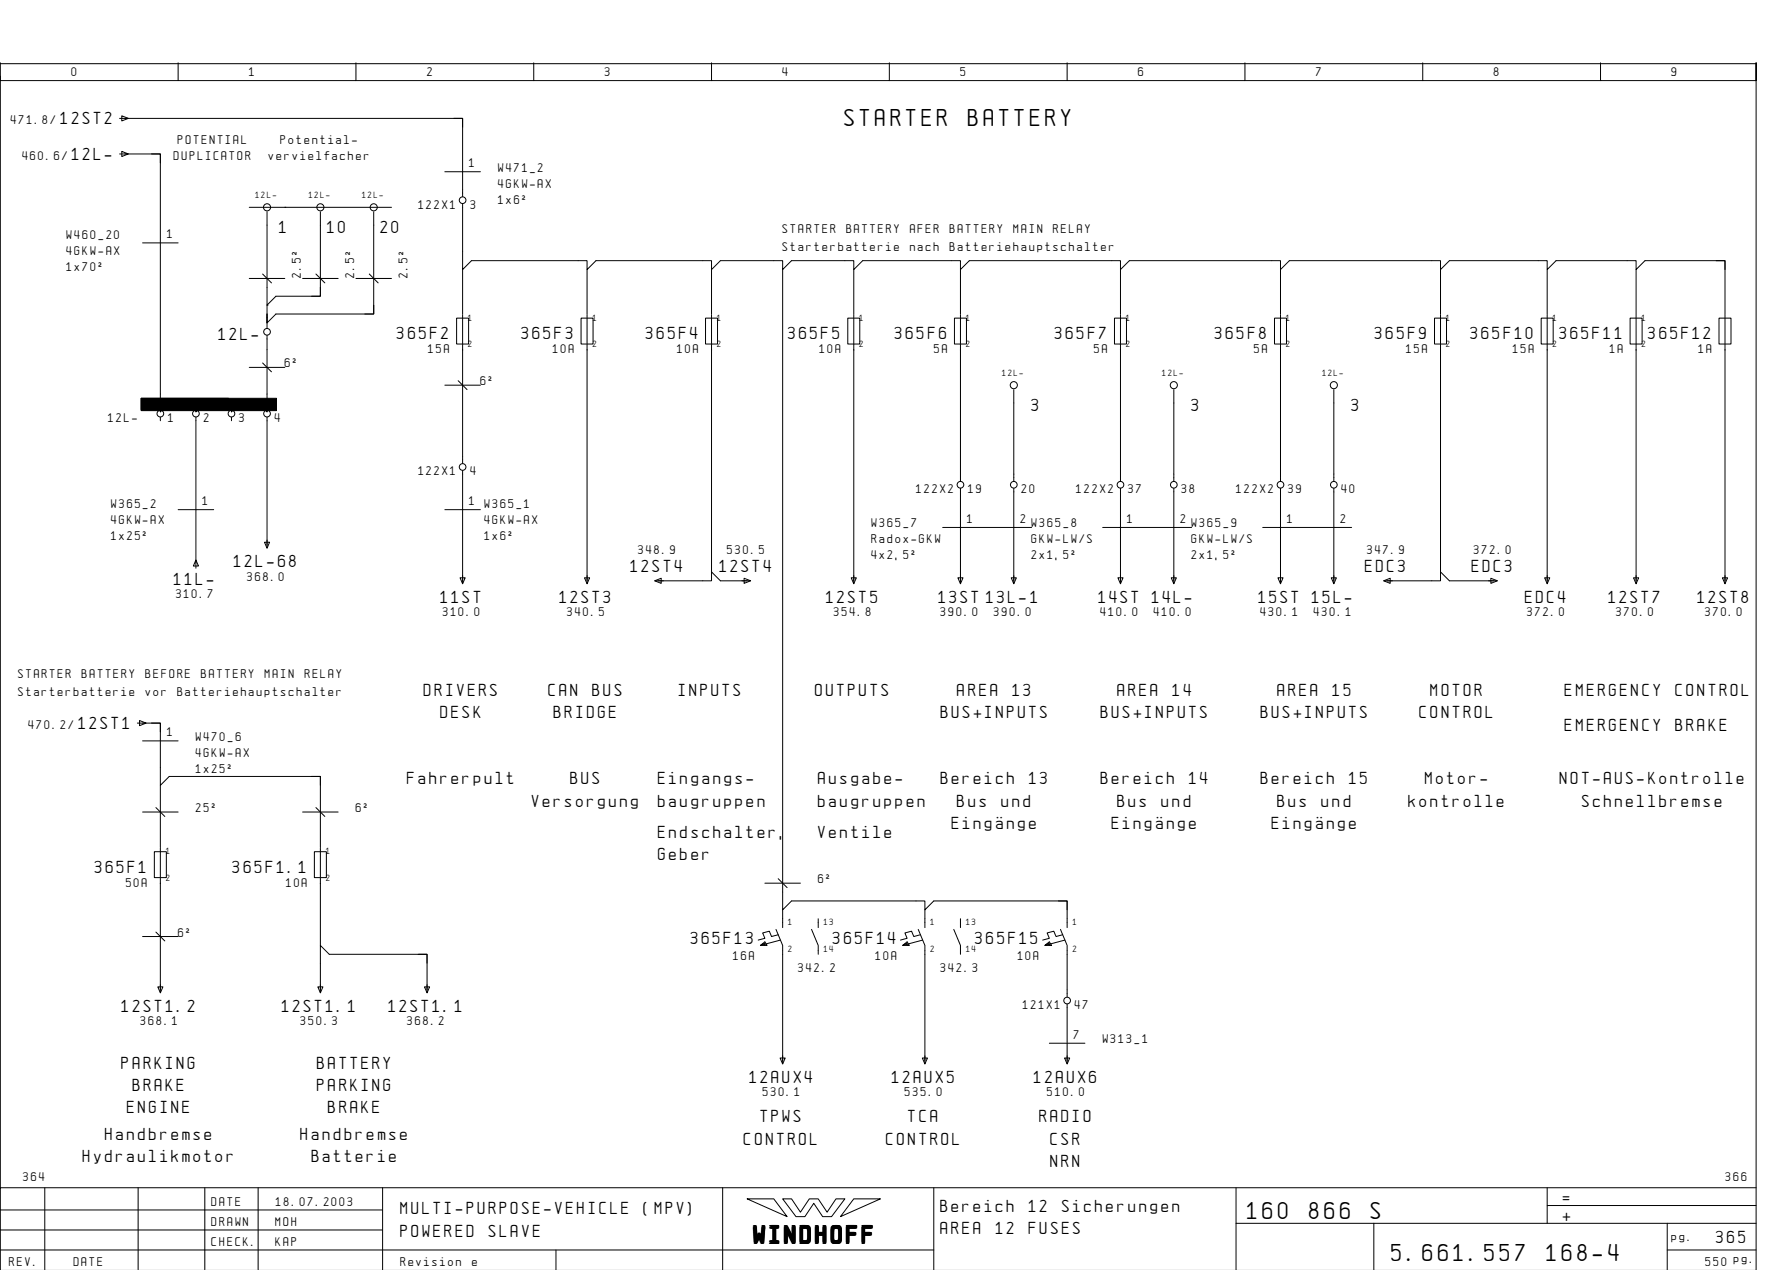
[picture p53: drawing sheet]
<svg xmlns="http://www.w3.org/2000/svg" width="399mm" height="286mm" viewBox="0 0 399 286" stroke-linecap="round" stroke-linejoin="round" font-family="sans-serif">
<defs><g id="words">
<g font-size="4.4">
<text x="190" y="28.4">STARTER</text>
<text x="217.8" y="28.4">BATTERY</text>
<text x="280.6" y="274.1">160</text>
<text x="294.5" y="274.1">866</text>
<text x="308.4" y="274.1">S</text>
<text x="169.5" y="279.3">WINDHOFF</text>
<text x="313.1" y="283.6">5.661.557</text>
<text x="347.9" y="283.6">168-4</text>
</g>
<g font-size="3.1">
<text x="13.6" y="27.9">12ST2</text>
<text x="16.1" y="35.9">12L-</text>
<text x="62.8" y="52.4">1</text>
<text x="73.6" y="52.4">10</text>
<text x="85.6" y="52.4">20</text>
<text x="49.1" y="76.4">12L-</text>
<text x="89.3" y="76.3">365F2</text>
<text x="117.3" y="76.3">365F3</text>
<text x="145.3" y="76.3">365F4</text>
<text x="177.3" y="76.3">365F5</text>
<text x="201.3" y="76.3">365F6</text>
<text x="237.3" y="76.3">365F7</text>
<text x="273.3" y="76.3">365F8</text>
<text x="309.3" y="76.3">365F9</text>
<text x="330.8" y="76.3">365F10</text>
<text x="350.8" y="76.3">365F11</text>
<text x="370.8" y="76.3">365F12</text>
<text x="232.1" y="92.4">3</text>
<text x="268.1" y="92.4">3</text>
<text x="304.1" y="92.4">3</text>
<text x="39.1" y="131.6">11L-</text>
<text x="52.6" y="127.6">12L-68</text>
<text x="141.9" y="128.6">12ST4</text>
<text x="161.9" y="128.6">12ST4</text>
<text x="307.1" y="128.6">EDC3</text>
<text x="331.1" y="128.6">EDC3</text>
<text x="99.1" y="135.6">11ST</text>
<text x="125.9" y="135.6">12ST3</text>
<text x="185.9" y="135.6">12ST5</text>
<text x="211.1" y="135.6">13ST 13L-1</text>
<text x="247.1" y="135.6">14ST 14L-</text>
<text x="283.1" y="135.6">15ST 15L-</text>
<text x="343.1" y="135.6">EDC4</text>
<text x="361.9" y="135.6">12ST7</text>
<text x="381.9" y="135.6">12ST8</text>
<text x="95.4" y="156.4">DRIVERS</text>
<text x="99.1" y="161.4">DESK</text>
<text x="123.4" y="156.4">CAN</text>
<text x="124.6" y="161.4">BRIDGE</text>
<text x="133.3" y="156.4">BUS</text>
<text x="152.6" y="156.4">INPUTS</text>
<text x="183.4" y="156.4">OUTPUTS</text>
<text x="211.6" y="161.4">BUS+INPUTS</text>
<text x="215.4" y="156.4">AREA</text>
<text x="227.8" y="156.4">13</text>
<text x="247.6" y="161.4">BUS+INPUTS</text>
<text x="251.4" y="156.4">AREA</text>
<text x="263.8" y="156.4">14</text>
<text x="283.6" y="161.4">BUS+INPUTS</text>
<text x="287.4" y="156.4">AREA</text>
<text x="299.8" y="156.4">15</text>
<text x="319.4" y="161.4">CONTROL</text>
<text x="321.9" y="156.4">MOTOR</text>
<text x="352.1" y="156.4">EMERGENCY</text>
<text x="377" y="156.4">CONTROL</text>
<text x="17.6" y="163.9">12ST1</text>
<text x="352.1" y="164.4">EMERGENCY</text>
<text x="377" y="164.4">BRAKE</text>
<text x="91.6" y="176.4">Fahrerpult</text>
<text x="128.3" y="176.4">BUS</text>
<text x="148.1" y="176.4">Eingangs-</text>
<text x="184.1" y="176.4">Ausgabe-</text>
<text x="211.6" y="176.4">Bereich</text>
<text x="231.5" y="176.4">13</text>
<text x="247.6" y="176.4">Bereich</text>
<text x="267.5" y="176.4">14</text>
<text x="283.6" y="176.4">Bereich</text>
<text x="303.5" y="176.4">15</text>
<text x="320.6" y="176.4">Motor-</text>
<text x="350.9" y="176.4">NOT-AUS-Kontrolle</text>
<text x="119.6" y="181.4">Versorgung</text>
<text x="148.1" y="181.4">baugruppen</text>
<text x="184.1" y="181.4">baugruppen</text>
<text x="215.4" y="181.4">Bus</text>
<text x="225.3" y="181.4">und</text>
<text x="251.4" y="181.4">Bus</text>
<text x="261.3" y="181.4">und</text>
<text x="287.4" y="181.4">Bus</text>
<text x="297.3" y="181.4">und</text>
<text x="316.9" y="181.4">kontrolle</text>
<text x="355.9" y="181.4">Schnellbremse</text>
<text x="148.1" y="188.4">Endschalter,</text>
<text x="184.1" y="188.4">Ventile</text>
<text x="214.1" y="186.4">EingÑnge</text>
<text x="250.1" y="186.4">EingÑnge</text>
<text x="286.1" y="186.4">EingÑnge</text>
<text x="21.3" y="196.3">365F1</text>
<text x="52.3" y="196.3">365F1.1</text>
<text x="148.1" y="193.4">Geber</text>
<text x="155.4" y="212.4">365F13</text>
<text x="187.4" y="212.4">365F14</text>
<text x="219.4" y="212.4">365F15</text>
<text x="27.4" y="227.6">12ST1.2</text>
<text x="63.4" y="227.6">12ST1.1</text>
<text x="87.4" y="227.6">12ST1.1</text>
<text x="27.4" y="240.4">PARKING</text>
<text x="29.9" y="245.4">BRAKE</text>
<text x="71.4" y="240.4">BATTERY</text>
<text x="71.4" y="245.4">PARKING</text>
<text x="168.6" y="243.6">12AUX4</text>
<text x="200.6" y="243.6">12AUX5</text>
<text x="232.6" y="243.6">12AUX6</text>
<text x="28.6" y="250.4">ENGINE</text>
<text x="73.9" y="250.4">BRAKE</text>
<text x="23.6" y="256.4">Handbremse</text>
<text x="67.6" y="256.4">Handbremse</text>
<text x="167.4" y="257.4">CONTROL</text>
<text x="171.1" y="252.4">TPWS</text>
<text x="199.4" y="257.4">CONTROL</text>
<text x="204.3" y="252.4">TCA</text>
<text x="233.9" y="252.4">RADIO</text>
<text x="236.3" y="257.4">CSR</text>
<text x="18.7" y="261.4">Hydraulikmotor</text>
<text x="70.1" y="261.4">Batterie</text>
<text x="236.3" y="262.4">NRN</text>
<text x="90.1" y="273.1">MULTI-PURPOSE-VEHICLE</text>
<text x="144.8" y="273.1">(MPV)</text>
<text x="211.6" y="272.6">Bereich</text>
<text x="231.5" y="272.6">12</text>
<text x="238.9" y="272.6">Sicherungen</text>
<text x="351.6" y="270.6">=</text>
<text x="351.6" y="274.6">+</text>
<text x="90.1" y="278.1">POWERED</text>
<text x="110" y="278.1">SLAVE</text>
<text x="211.6" y="277.6">AREA</text>
<text x="224" y="277.6">12</text>
<text x="231.5" y="277.6">FUSES</text>
<text x="386.1" y="279.6">365</text>
</g>
<g font-size="2.3">
<text x="16.1" y="17.1">0</text>
<text x="56.1" y="17.1">1</text>
<text x="96.1" y="17.1">2</text>
<text x="136.1" y="17.1">3</text>
<text x="176.1" y="17.1">4</text>
<text x="216.1" y="17.1">5</text>
<text x="256.1" y="17.1">6</text>
<text x="296.1" y="17.1">7</text>
<text x="336.1" y="17.1">8</text>
<text x="376.1" y="17.1">9</text>
<text x="2.4" y="27.9">471.8/</text>
<text x="5" y="35.9">460.6/</text>
<text x="40" y="32.4">POTENTIAL</text>
<text x="63.1" y="32.4">Potential-</text>
<text x="39.1" y="36">DUPLICATOR</text>
<text x="60.4" y="36">vervielfacher</text>
<text x="105.6" y="37.6">1</text>
<text x="112.1" y="38.6">W471_2</text>
<text x="94.1" y="46.9">122X1</text>
<text x="105.8" y="46.9">3</text>
<text x="112.1" y="42.2">4GKW-AX</text>
<text x="112.1" y="45.8">1x6˝</text>
<text x="15" y="53.8">W460_20</text>
<text x="37.6" y="53.6">1</text>
<text x="176.1" y="52.4">STARTER</text>
<text x="190.4" y="52.4">BATTERY</text>
<text x="204.7" y="52.4">AFER</text>
<text x="213.7" y="52.4">BATTERY</text>
<text x="228" y="52.4">MAIN</text>
<text x="237" y="52.4">RELAY</text>
<text x="15" y="57.4">4GKW-AX</text>
<text x="176.1" y="56.4">Starterbatterie</text>
<text x="204.7" y="56.4">nach</text>
<text x="213.7" y="56.4">Batteriehauptschalter</text>
<text x="15" y="61">1x70˝</text>
<text x="67.7" y="62.6" transform="rotate(-90 67.7 62.6)">2.5˝</text>
<text x="79.7" y="62.6" transform="rotate(-90 79.7 62.6)">2.5˝</text>
<text x="91.7" y="62.6" transform="rotate(-90 91.7 62.6)">2.5˝</text>
<text x="64.1" y="82.6">6˝</text>
<text x="96.4" y="79.4">15A</text>
<text x="124.4" y="79.4">10A</text>
<text x="152.4" y="79.4">10A</text>
<text x="184.4" y="79.4">10A</text>
<text x="210.1" y="79.4">5A</text>
<text x="246.1" y="79.4">5A</text>
<text x="282.1" y="79.4">5A</text>
<text x="316.4" y="79.4">15A</text>
<text x="340.4" y="79.4">15A</text>
<text x="362.1" y="79.4">1A</text>
<text x="382.1" y="79.4">1A</text>
<text x="108.1" y="86.6">6˝</text>
<text x="24.3" y="94.9">12L-</text>
<text x="37.8" y="94.9">1</text>
<text x="45.8" y="94.9">2</text>
<text x="53.8" y="94.9">3</text>
<text x="61.8" y="94.9">4</text>
<text x="94.1" y="106.9">122X1</text>
<text x="105.8" y="106.9">4</text>
<text x="45.6" y="113.6">1</text>
<text x="105.6" y="113.6">1</text>
<text x="206.1" y="110.9">122X2</text>
<text x="217.8" y="110.9">19</text>
<text x="229.8" y="110.9">20</text>
<text x="242.1" y="110.9">122X2</text>
<text x="253.8" y="110.9">37</text>
<text x="265.8" y="110.9">38</text>
<text x="278.1" y="110.9">122X2</text>
<text x="289.8" y="110.9">39</text>
<text x="301.8" y="110.9">40</text>
<text x="25" y="114.3">W365_2</text>
<text x="25" y="117.9">4GKW-AX</text>
<text x="109" y="114.3">W365_1</text>
<text x="109" y="117.9">4GKW-AX</text>
<text x="196.1" y="118.6">W365_7</text>
<text x="217.6" y="117.6">1</text>
<text x="229.6" y="117.6">2</text>
<text x="232.1" y="118.6">W365_8</text>
<text x="253.6" y="117.6">1</text>
<text x="265.6" y="117.6">2</text>
<text x="268.1" y="118.6">W365_9</text>
<text x="289.6" y="117.6">1</text>
<text x="301.6" y="117.6">2</text>
<text x="25" y="121.5">1x25˝</text>
<text x="109" y="121.5">1x6˝</text>
<text x="143.6" y="124.5">348.9</text>
<text x="163.6" y="124.5">530.5</text>
<text x="196.1" y="122.2">Radox-GKW</text>
<text x="196.1" y="125.8">4x2,5˝</text>
<text x="232.1" y="122.2">GKW-LW/S</text>
<text x="232.1" y="125.8">2x1,5˝</text>
<text x="268.1" y="122.2">GKW-LW/S</text>
<text x="268.1" y="125.8">2x1,5˝</text>
<text x="307.6" y="124.5">347.9</text>
<text x="331.6" y="124.5">372.0</text>
<text x="55.6" y="130.6">368.0</text>
<text x="39.6" y="134.6">310.7</text>
<text x="99.6" y="138.6">310.0</text>
<text x="127.6" y="138.6">340.5</text>
<text x="187.6" y="138.6">354.8</text>
<text x="211.6" y="138.6">390.0</text>
<text x="223.6" y="138.6">390.0</text>
<text x="247.6" y="138.6">410.0</text>
<text x="259.6" y="138.6">410.0</text>
<text x="283.6" y="138.6">430.1</text>
<text x="295.6" y="138.6">430.1</text>
<text x="343.6" y="138.6">372.0</text>
<text x="363.6" y="138.6">370.0</text>
<text x="383.6" y="138.6">370.0</text>
<text x="4.1" y="152.4">STARTER</text>
<text x="18.4" y="152.4">BATTERY</text>
<text x="32.7" y="152.4">BEFORE</text>
<text x="45.3" y="152.4">BATTERY</text>
<text x="59.6" y="152.4">MAIN</text>
<text x="68.6" y="152.4">RELAY</text>
<text x="4.1" y="156.4">Starterbatterie</text>
<text x="32.7" y="156.4">vor</text>
<text x="39.9" y="156.4">Batteriehauptschalter</text>
<text x="6.4" y="163.9">470.2/</text>
<text x="37.6" y="165.6">1</text>
<text x="44.1" y="166.6">W470_6</text>
<text x="44.1" y="170.2">4GKW-AX</text>
<text x="44.1" y="173.8">1x25˝</text>
<text x="44.1" y="182.6">25˝</text>
<text x="80.1" y="182.6">6˝</text>
<text x="28.4" y="199.4">50A</text>
<text x="64.4" y="199.4">10A</text>
<text x="184.1" y="198.6">6˝</text>
<text x="40.1" y="210.6">6˝</text>
<text x="165" y="215.9">16A</text>
<text x="197" y="215.9">10A</text>
<text x="229" y="215.9">10A</text>
<text x="179.6" y="218.6">342.2</text>
<text x="211.6" y="218.6">342.3</text>
<text x="230.1" y="226.9">121X1</text>
<text x="241.8" y="226.9">47</text>
<text x="31.6" y="230.6">368.1</text>
<text x="67.6" y="230.6">350.3</text>
<text x="91.6" y="230.6">368.2</text>
<text x="241.6" y="233.6">7</text>
<text x="248.1" y="234.6">W313_1</text>
<text x="171.6" y="246.6">530.1</text>
<text x="203.6" y="246.6">535.0</text>
<text x="235.6" y="246.6">510.0</text>
<text x="5.2" y="265.6">364</text>
<text x="388.2" y="265.6">366</text>
<text x="47.6" y="271.1">DATE</text>
<text x="47.6" y="275.6">DRAWN</text>
<text x="62" y="275.6">MOH</text>
<text x="62.1" y="271.1">18.07.2003</text>
<text x="47.6" y="280.1">CHECK.</text>
<text x="62" y="280.1">KAP</text>
<text x="376.1" y="279.1">pg.</text>
<text x="2.1" y="284.6">REV.</text>
<text x="16.6" y="284.6">DATE</text>
<text x="90.1" y="284.6">Revision</text>
<text x="106.2" y="284.6">e</text>
<text x="383.7" y="284.6">550 pg.</text>
</g>
<g font-size="1.6">
<text x="57.5" y="44.6">12L-</text>
<text x="69.5" y="44.6">12L-</text>
<text x="81.5" y="44.6">12L-</text>
<text x="105.3" y="72.1">1</text>
<text x="133.3" y="72.1">1</text>
<text x="161.4" y="72.1">1</text>
<text x="193.4" y="72.1">1</text>
<text x="217.4" y="72.1">1</text>
<text x="253.3" y="72.1">1</text>
<text x="289.4" y="72.1">1</text>
<text x="325.4" y="72.1">1</text>
<text x="349.4" y="72.1">1</text>
<text x="369.4" y="72.1">1</text>
<text x="105.3" y="78.1">2</text>
<text x="133.3" y="78.1">2</text>
<text x="161.4" y="78.1">2</text>
<text x="193.4" y="78.1">2</text>
<text x="217.4" y="78.1">2</text>
<text x="253.3" y="78.1">2</text>
<text x="289.4" y="78.1">2</text>
<text x="325.4" y="78.1">2</text>
<text x="349.4" y="78.1">2</text>
<text x="369.4" y="78.1">2</text>
<text x="225.5" y="84.6">12L-</text>
<text x="261.5" y="84.6">12L-</text>
<text x="297.5" y="84.6">12L-</text>
<text x="37.3" y="192.1">1</text>
<text x="73.4" y="192.1">1</text>
<text x="37.3" y="198.1">2</text>
<text x="73.4" y="198.1">2</text>
<text x="177.3" y="208.1">1</text>
<text x="185.4" y="208.1">13</text>
<text x="209.4" y="208.1">1</text>
<text x="217.4" y="208.1">13</text>
<text x="241.4" y="208.1">1</text>
<text x="177.3" y="214.1">2</text>
<text x="185.4" y="214.1">14</text>
<text x="209.4" y="214.1">2</text>
<text x="217.4" y="214.1">14</text>
<text x="241.4" y="214.1">2</text>
</g>
</g></defs>
<g fill="none" stroke="#000" stroke-width=".22">
<path d="M.1 14.1v4h395v-4v271.6M.1 17.1v250M.1 14.3h395M40.1 14.1v4M80.1 14.1v4M120.1 14.1v4M160.1 14.1v4M200.1 14.1v4M240.1 14.1v4M280.1 14.1v4M320.1 14.1v4M360.1 14.1v4"/>
<path d="M26.9 26.6h1.8M26.9 34.6h1.8M27.4 26l1.5 .6-1.5 .6zM27.4 34l1.5 .6-1.5 .6zM28.1 34.6h8v58l2-2h6v2l2-2h6v2l2-2h4l2 2v-17.2M28.1 26.6h76v17.6M34.1 34.6h2v2M100.1 38.6h8M102.1 26.6h2v2M32.1 54.6h8M56.1 46.6h32M60.1 47.6v21l2-2h10v-19"/>
<path d="M64.1 46.6h.1M84.1 47.6v23h-22l-2 2v-4M104.1 45.8v14.8l2-2h26v2l2-2h26v2l2-2h14v2l2-2h14v2l2-2h22v2l2-2h34v2l2-2h34v2l2-2h34v2l2-2h22v2l2-2h18v2l2-2h18v12M386.1 58.6h2v2M56.1 62.6h8M59.1 61.6l2 2M60.1 70.6v3.2M60.1 68.6h.1M68.1 62.6h8M71.1 61.6l2 2M72.1 64.6v2h-2M80.1 62.6h8"/>
<path d="M83.1 61.6l2 2M84.1 68.6v2h-2M102.7 71.5h2.7v5.9h-2.7zM104.1 70.8v33.4M104.1 60.6v10M130.7 71.5h2.7v5.9h-2.7zM132.1 70.8v60.4M132.1 60.6v10M158.7 71.5h2.7v5.9h-2.7zM160.1 70.8v57.8M160.1 60.6v10M176.1 60.6v144l2-2h30v2l2-2h30v6"/>
<path d="M190.7 71.5h2.7v5.9h-2.7zM192.1 70.8v60.4M192.1 60.6v10M214.7 71.5h2.7v5.9h-2.7zM216.1 70.8v37.4M216.1 60.6v10M250.7 71.5h2.7v5.9h-2.7zM252.1 70.8v37.4M252.1 60.6v10M286.7 71.5h2.7v5.9h-2.7zM288.1 70.8v37.4M288.1 60.6v10"/>
<path d="M322.7 71.5h2.7v5.9h-2.7zM324.1 70.8v57.8M324.1 60.6v10M346.7 71.5h2.7v5.9h-2.7zM348.1 70.8v60.4M348.1 60.6v10M366.7 71.5h2.7v5.9h-2.7zM368.1 70.8v60.4M368.1 60.6v10M386.7 71.5h2.7v5.9h-2.7zM388.1 70.8v60.4M36.1 90.6v2"/>
<path d="M36.1 93.8v.8M44.1 90.6v2M44.1 93.8v34M52.1 90.6v2M52.1 93.8v.8M56.1 82.6h8M59.1 81.6l2 2M60.1 90.6v2M60.1 93.8v29.4M100.1 86.6h8M103.1 85.6l2 2M228.1 87.6v20.6"/>
<path d="M264.1 87.6v20.6M300.1 87.6v20.6M40.1 114.6h8M100.1 114.6h8M104.1 105.8v25.4M212.1 118.6h20M216.1 109.8v21.4M228.1 109.8v21.4M248.1 118.6h20M252.1 109.8v21.4M264.1 109.8v21.4M284.1 118.6h20"/>
<path d="M288.1 109.8v21.4M300.1 109.8v21.4M44.1 125.9l.5 1.4h-1.1zM59.5 121.9h1.2l-.6 1.4zM103.5 129.9h1.2l-.6 1.4zM131.5 129.9h1.2l-.6 1.4zM147.3 130.6l1.5-.6v1.2zM147.4 130.6h12.7v-2l2 2h6.6M167.4 130l1.5 .6-1.5 .6zM191.5 129.9h1.1l-.5 1.4zM215.5 129.9h1.1l-.5 1.4zM227.5 129.9h1.2l-.6 1.4z"/>
<path d="M251.5 129.9h1.2l-.6 1.4zM263.5 129.9h1.2l-.6 1.4zM287.5 129.9h1.2l-.6 1.4zM299.5 129.9h1.2l-.6 1.4zM311.3 130.6l1.5-.6v1.2zM311.4 130.6h12.7v-2l2 2h10.7M335.4 130l1.5 .6-1.5 .6zM347.5 129.9h1.2l-.6 1.4zM367.5 129.9h1.2l-.6 1.4zM387.5 129.9h1.2l-.6 1.4zM30.9 162.6h1.9M31.4 162l1.5 .6-1.5 .6z"/>
<path d="M32.1 166.6h8M32.1 162.6h4v14l2-2h34v16M34.1 162.6h2v2M36.1 176.6v14M70.1 174.6h2v2M32.1 182.6h8M34.7 191.5h2.7v5.9h-2.7zM35.1 181.6l2 2M36.1 190.8v32.4M68.1 182.6h8M70.7 191.5h2.7v5.9h-2.7zM71.1 181.6l2 2"/>
<path d="M72.1 190.8v21.8M172.1 198.6h8M175.1 197.6l2 2M32.1 210.6h8M35.1 209.6l2 2M94.1 214.6h2v2M171.6 212.2h.5v.4M174.6 209l1.5 3.6v26.6M175.1 210.2l-1.5 .4-.5-1.2-1.5 .4 .5 1.2-1.5 .4M175.6 211.4l-4.5 1.2 1-.8 .5 .8h-1.5M176.1 204.6v4M182.6 209l1.5 3.6v2"/>
<path d="M184.1 206.6v2M203.6 212.2h.5v.4M206.6 209l1.5 3.6v26.6M207.1 210.2l-1.5 .4-.5-1.2-1.5 .4 .5 1.2-1.5 .4M207.6 211.4l-4.5 1.2 1-.8 .5 .8h-1.5M208.1 204.6v4M214.6 209l1.5 3.6v2M216.1 206.6v2M235.6 212.2h.5v.4M238.1 202.6h2v2M238.6 209l1.5 3.6v11.6M239.1 210.2l-1.5 .4-.5-1.2-1.5 .4 .5 1.2-1.5 .4"/>
<path d="M239.6 211.4l-4.5 1.2 1-.8 .5 .8h-1.5M35.5 221.9h1.2l-.6 1.4zM71.5 221.9h1.1l-.5 1.4zM95.5 222h1.2l-.6 1.3zM96.1 222.6v-8h-22l-2-2v10.6M96.1 221.5v1.7M175.5 238h1.2l-.6 1.3zM207.5 238h1.2l-.6 1.3zM236.1 234.6h8M239.5 238h1.1l-.5 1.3zM240.1 225.8v13.4M10.1 267.1v18.5"/>
<path d="M31.1 267.1v18.5M46.1 267.1v18.6M58.1 267.1v18.6M86.1 272.1h-86M86.1 276.6h-86M86.1 267.1v18.6M162.6 267.1v18.6M168.1 269.6h6l3 4zM176.1 269.6h2l2 3 2-3h2l2 3 2-3h2l-3 4h-2l-2-3-2 3h-2zM192.1 269.6h6l-9 4zM210.1 267.1v18.6M278.1 275.1h117"/>
<path d="M278.1 267.1v18.6M309.1 275.1v10.6M348.1 271.1h47M348.1 267.1v8M375.1 275.1v10.6M395.1 267.1h-395v18.6M125.1 281.1v4.6M210.1 281.1h-210M375.1 281.1h20"/>
<circle cx="60.1" cy="46.6" r=".8"/>
<circle cx="72.1" cy="46.6" r=".8"/>
<circle cx="84.1" cy="46.6" r=".8"/>
<circle cx="104.1" cy="45" r=".75"/>
<circle cx="60.1" cy="74.6" r=".75"/>
<circle cx="36.1" cy="93" r=".75"/>
<circle cx="44.1" cy="93" r=".75"/>
<circle cx="52.1" cy="93" r=".75"/>
<circle cx="60.1" cy="93" r=".75"/>
<circle cx="228.1" cy="86.6" r=".8"/>
<circle cx="264.1" cy="86.6" r=".8"/>
<circle cx="300.1" cy="86.6" r=".8"/>
<circle cx="104.1" cy="105" r=".75"/>
<circle cx="216.1" cy="109" r=".75"/>
<circle cx="228.1" cy="109" r=".75"/>
<circle cx="252.1" cy="109" r=".75"/>
<circle cx="264.1" cy="109" r=".75"/>
<circle cx="288.1" cy="109" r=".75"/>
<circle cx="300.1" cy="109" r=".75"/>
<circle cx="240.1" cy="225" r=".75"/>
</g>
<path d="M31.7 89.6h19.7v2.5h-19.7zM31.7 89.6h30.5v2.8h-30.5z" fill="#000" stroke="#000" stroke-width=".22"/>
<use href="#words"/>
</svg>
